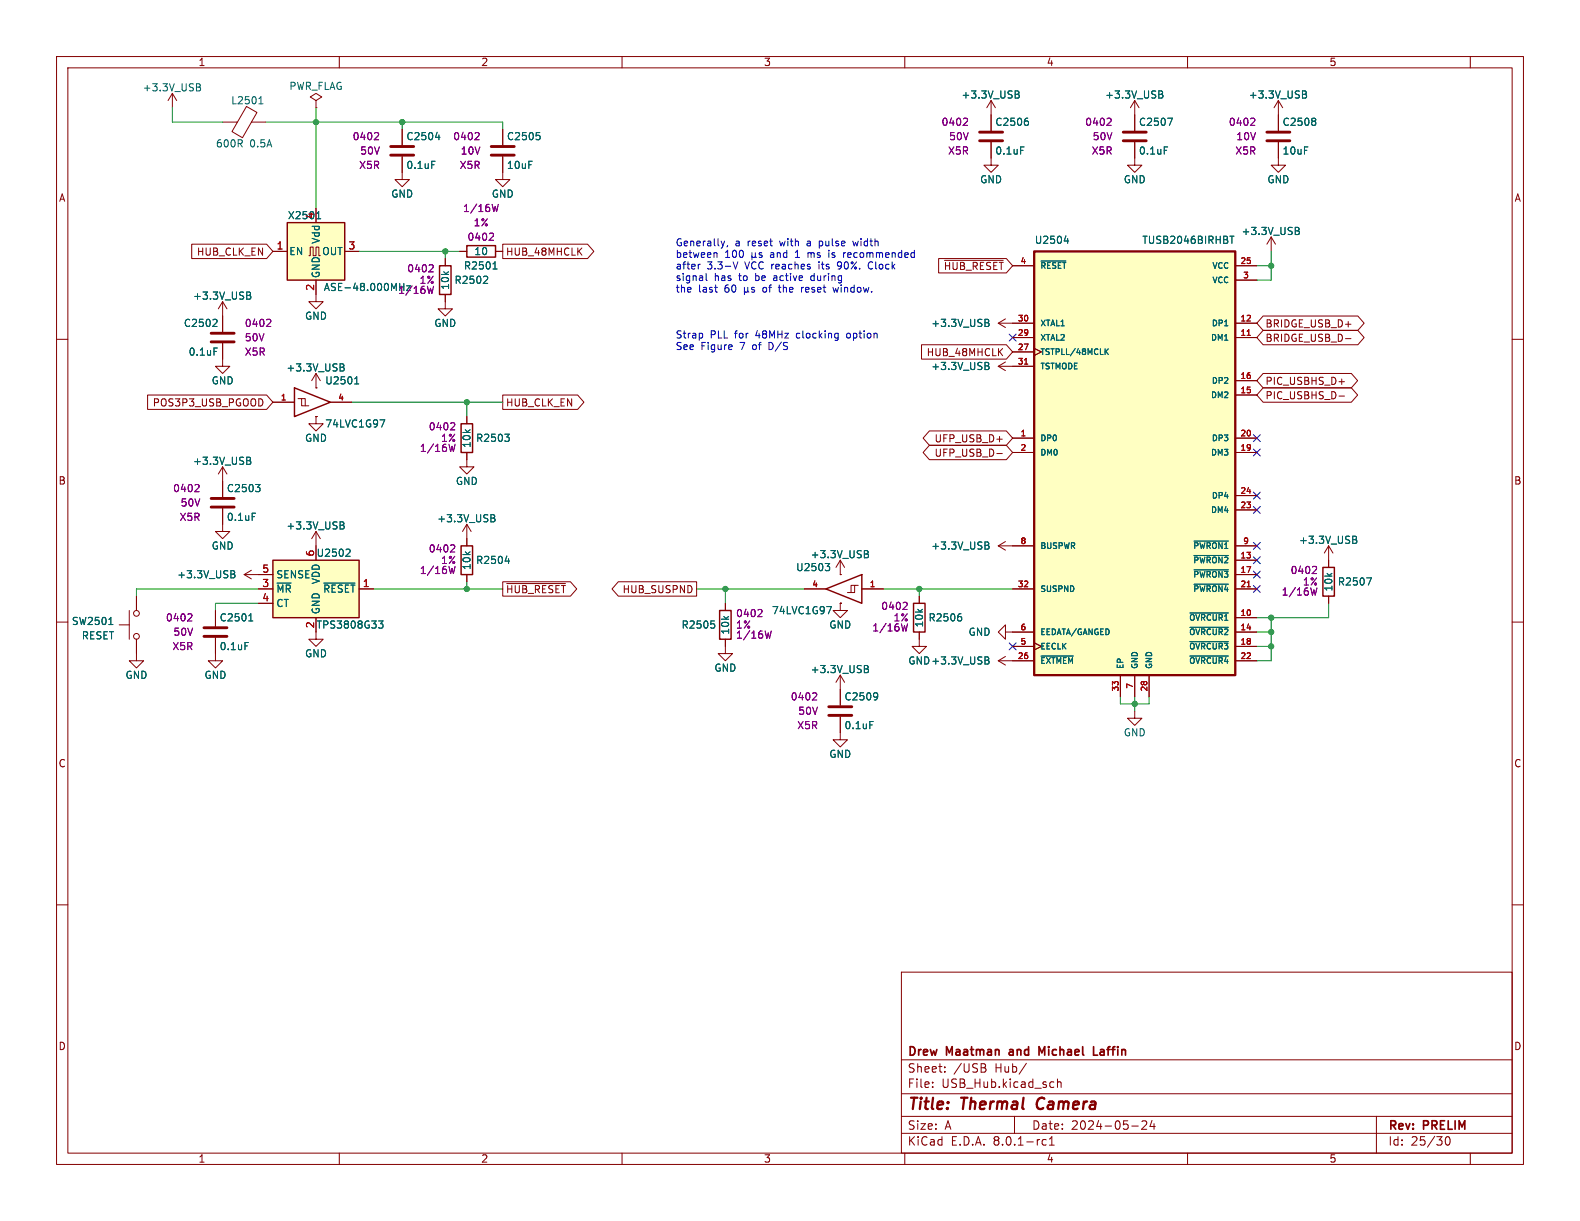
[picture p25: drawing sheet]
<svg xmlns="http://www.w3.org/2000/svg" width="279mm" height="216mm" viewBox="0 0 279 216" stroke-linecap="round" stroke-linejoin="round" font-family="sans-serif">
<defs><g id="words">
<g font-size="2.8" fill="#840000">
<text x="160.4" y="196.8">Title:</text>
<text x="170.1" y="196.8">Thermal</text>
<text x="184.2" y="196.8">Camera</text>
</g>
<g font-size="2.1" fill="#840000">
<text x="160.4" y="189.9">Sheet:</text>
<text x="160.4" y="187.1">Drew</text>
<text x="167.4" y="187.1">Maatman</text>
<text x="168.6" y="189.9">/USB</text>
<text x="176" y="189.9">Hub/</text>
<text x="179.2" y="187.1">and</text>
<text x="185" y="187.1">Michael</text>
<text x="195.2" y="187.1">Laffin</text>
<text x="160.4" y="192.6">File:</text>
<text x="166.5" y="192.6">USB_Hub.kicad_sch</text>
<text x="160.4" y="202.8">KiCad</text>
<text x="160.4" y="200">Size:</text>
<text x="167.1" y="200">A</text>
<text x="168.1" y="202.8">E.D.A.</text>
<text x="175.7" y="202.8">8.0.1-rc1</text>
<text x="182.4" y="200">Date:</text>
<text x="189.4" y="200">2024-05-24</text>
<text x="245.4" y="200.2">Rev:</text>
<text x="245.4" y="202.8">Id:</text>
<text x="249.5" y="202.8">25/30</text>
<text x="251.8" y="200.2">PRELIM</text>
</g>
<g font-size="1.8" fill="#840000">
<text x="35" y="11.9">1</text>
<text x="85" y="11.9">2</text>
<text x="135" y="11.9">3</text>
<text x="185" y="11.9">4</text>
<text x="235" y="11.9">5</text>
<text x="10.3" y="35.9">A</text>
<text x="267.7" y="35.9">A</text>
<text x="34.7" y="45.4">HUB_CLK_EN</text>
<text x="89.4" y="45.4">HUB_48MHCLK</text>
<text x="166.8" y="47.9">~{HUB_RESET}</text>
<text x="223.7" y="58.1">BRIDGE_USB_D+</text>
<text x="163.8" y="63.2">HUB_48MHCLK</text>
<text x="223.7" y="60.6">BRIDGE_USB_D-</text>
<text x="223.7" y="70.8">PIC_USBHS_D-</text>
<text x="223.7" y="68.3">PIC_USBHS_D+</text>
<text x="26.9" y="72.1">POS3P3_USB_PGOOD</text>
<text x="89.4" y="72.1">HUB_CLK_EN</text>
<text x="165.2" y="78.4">UFP_USB_D+</text>
<text x="165.2" y="81">UFP_USB_D-</text>
<text x="10.3" y="85.9">B</text>
<text x="267.7" y="85.9">B</text>
<text x="89.4" y="105.1">~{HUB_RESET}</text>
<text x="110" y="105.1">HUB_SUSPND</text>
<text x="10.3" y="135.9">C</text>
<text x="267.7" y="135.9">C</text>
<text x="10.3" y="185.9">D</text>
<text x="267.7" y="185.9">D</text>
<text x="35" y="205.8">1</text>
<text x="85" y="205.8">2</text>
<text x="135" y="205.8">3</text>
<text x="185" y="205.8">4</text>
<text x="235" y="205.8">5</text>
</g>
<g font-size="1.8" fill="#006464">
<text x="25.1" y="16.4">+3.3V_USB</text>
<text x="51.1" y="16.1">PWR_FLAG</text>
<text x="169.9" y="17.6">+3.3V_USB</text>
<text x="195.3" y="17.6">+3.3V_USB</text>
<text x="220.7" y="17.6">+3.3V_USB</text>
<text x="40.8" y="18.6">L2501</text>
<text x="175.9" y="22.5">C2506</text>
<text x="201.3" y="22.5">C2507</text>
<text x="226.7" y="22.5">C2508</text>
<text x="38.1" y="26.3">600R</text>
<text x="44.2" y="26.3">0.5A</text>
<text x="71.8" y="25">C2504</text>
<text x="89.5" y="25">C2505</text>
<text x="175.9" y="27.5">0.1uF</text>
<text x="201.3" y="27.5">0.1uF</text>
<text x="226.7" y="27.5">10uF</text>
<text x="69.1" y="35.2">GND</text>
<text x="71.8" y="30.1">0.1uF</text>
<text x="86.9" y="35.2">GND</text>
<text x="89.5" y="30.1">10uF</text>
<text x="173.2" y="32.6">GND</text>
<text x="198.6" y="32.6">GND</text>
<text x="224" y="32.6">GND</text>
<text x="50.8" y="39">X2501</text>
<text x="219.5" y="41.8">+3.3V_USB</text>
<text x="51.1" y="45.3">EN</text>
<text x="56.7" y="43.2" transform="rotate(-90 56.7 43.2)">Vdd</text>
<text x="56.9" y="45.3">OUT</text>
<text x="81.9" y="47.9">R2501</text>
<text x="83.8" y="45.3">10</text>
<text x="182.9" y="43.3">U2504</text>
<text x="201.9" y="43.3">TUSB2046BIRHBT</text>
<text x="34" y="53.2">+3.3V_USB</text>
<text x="56.7" y="49.3" transform="rotate(-90 56.7 49.3)">GND</text>
<text x="57.2" y="51.7">ASE-48.000MHz</text>
<text x="79.6" y="51.4" transform="rotate(-90 79.6 51.4)">10k</text>
<text x="80.3" y="50.4">R2502</text>
<text x="32.4" y="58">C2502</text>
<text x="53.8" y="56.7">GND</text>
<text x="76.7" y="58">GND</text>
<text x="164.6" y="58">+3.3V_USB</text>
<text x="33.3" y="63.1">0.1uF</text>
<text x="50.5" y="65.9">+3.3V_USB</text>
<text x="164.6" y="65.6">+3.3V_USB</text>
<text x="37.3" y="68.2">GND</text>
<text x="57.4" y="68.2">U2501</text>
<text x="57.4" y="75.8">74LVC1G97</text>
<text x="34" y="82.4">+3.3V_USB</text>
<text x="53.8" y="78.3">GND</text>
<text x="83.4" y="79.3" transform="rotate(-90 83.4 79.3)">10k</text>
<text x="84.1" y="78.3">R2503</text>
<text x="40" y="87.2">C2503</text>
<text x="80.5" y="86">GND</text>
<text x="40" y="92.3">0.1uF</text>
<text x="50.5" y="93.8">+3.3V_USB</text>
<text x="77.2" y="92.6">+3.3V_USB</text>
<text x="37.3" y="97.4">GND</text>
<text x="55.9" y="98.7">U2502</text>
<text x="83.4" y="100.9" transform="rotate(-90 83.4 100.9)">10k</text>
<text x="84.1" y="99.9">R2504</text>
<text x="140.7" y="101.2">U2503</text>
<text x="143.3" y="98.9">+3.3V_USB</text>
<text x="164.6" y="97.4">+3.3V_USB</text>
<text x="229.6" y="96.4">+3.3V_USB</text>
<text x="31.2" y="102.5">+3.3V_USB</text>
<text x="48.8" y="105">~{MR}</text>
<text x="48.8" y="107.5">CT</text>
<text x="48.8" y="102.5">SENSE</text>
<text x="56.7" y="103.4" transform="rotate(-90 56.7 103.4)">VDD</text>
<text x="57" y="105">~{RESET}</text>
<text x="235.8" y="104.7" transform="rotate(-90 235.8 104.7)">10k</text>
<text x="236.5" y="103.7">R2507</text>
<text x="12.6" y="110.7">SW2501</text>
<text x="14.4" y="113.3">RESET</text>
<text x="38.7" y="110.1">C2501</text>
<text x="55.9" y="111.4">TPS3808G33</text>
<text x="56.7" y="108.7" transform="rotate(-90 56.7 108.7)">GND</text>
<text x="120.4" y="111.4">R2505</text>
<text x="129.1" y="112.3" transform="rotate(-90 129.1 112.3)">10k</text>
<text x="136.4" y="108.8">74LVC1G97</text>
<text x="146.6" y="111.4">GND</text>
<text x="163.4" y="111" transform="rotate(-90 163.4 111)">10k</text>
<text x="164.1" y="110.1">R2506</text>
<text x="171.2" y="112.6">GND</text>
<text x="38.7" y="115.2">0.1uF</text>
<text x="53.8" y="116.4">GND</text>
<text x="126.2" y="119">GND</text>
<text x="143.3" y="119.2">+3.3V_USB</text>
<text x="160.5" y="117.7">GND+3.3V_USB</text>
<text x="22.1" y="120.2">GND</text>
<text x="36.1" y="120.2">GND</text>
<text x="149.2" y="124.1">C2509</text>
<text x="149.2" y="129.1">0.1uF</text>
<text x="198.6" y="130.4">GND</text>
<text x="146.6" y="134.2">GND</text>
</g>
<g font-size="1.8" fill="#840084">
<text x="166.4" y="22.5">0402</text>
<text x="191.8" y="22.5">0402</text>
<text x="217.2" y="22.5">0402</text>
<text x="62.3" y="25">0402</text>
<text x="63.6" y="27.5">50V</text>
<text x="80" y="25">0402</text>
<text x="81.4" y="27.5">10V</text>
<text x="167.5" y="27.5">X5R</text>
<text x="167.7" y="25">50V</text>
<text x="192.9" y="27.5">X5R</text>
<text x="193.1" y="25">50V</text>
<text x="218.3" y="27.5">X5R</text>
<text x="218.5" y="25">10V</text>
<text x="63.4" y="30.1">X5R</text>
<text x="81.2" y="30.1">X5R</text>
<text x="81.8" y="37.7">1/16W</text>
<text x="83.7" y="40.2">1%</text>
<text x="82.6" y="42.8">0402</text>
<text x="70.3" y="52.2">1/16W</text>
<text x="71.9" y="48.4">0402</text>
<text x="74.1" y="50.4">1%</text>
<text x="43.2" y="58">0402</text>
<text x="43.2" y="60.6">50V</text>
<text x="43.2" y="63.1">X5R</text>
<text x="75.7" y="76.3">0402</text>
<text x="74.1" y="80.1">1/16W</text>
<text x="77.9" y="78.3">1%</text>
<text x="30.5" y="87.2">0402</text>
<text x="31.8" y="89.8">50V</text>
<text x="31.7" y="92.3">X5R</text>
<text x="74.1" y="101.7">1/16W</text>
<text x="75.7" y="97.9">0402</text>
<text x="77.9" y="99.9">1%</text>
<text x="228.1" y="101.7">0402</text>
<text x="226.5" y="105.5">1/16W</text>
<text x="230.3" y="103.7">1%</text>
<text x="29.2" y="110.1">0402</text>
<text x="30.6" y="112.6">50V</text>
<text x="130.1" y="111.4">1%</text>
<text x="130.1" y="109.3">0402</text>
<text x="130.1" y="113.1">1/16W</text>
<text x="154.2" y="111.9">1/16W</text>
<text x="155.7" y="108.1">0402</text>
<text x="157.9" y="110.1">1%</text>
<text x="30.4" y="115.2">X5R</text>
<text x="139.7" y="124.1">0402</text>
<text x="140.9" y="129.1">X5R</text>
<text x="141.1" y="126.6">50V</text>
</g>
<g font-size="1.8" fill="#a90000">
<text x="55.6" y="38.8" transform="rotate(-90 55.6 38.8)">4</text>
<text x="48.8" y="44.2">1</text>
<text x="61.5" y="44.2">3</text>
<text x="55.6" y="51.5" transform="rotate(-90 55.6 51.5)">2</text>
<text x="46.3" y="101.3">5</text>
<text x="55.6" y="98.5" transform="rotate(-90 55.6 98.5)">6</text>
<text x="46.3" y="103.9">3</text>
<text x="46.3" y="106.4">4</text>
<text x="64.1" y="103.9">1</text>
<text x="55.6" y="111.2" transform="rotate(-90 55.6 111.2)">2</text>
</g>
<g font-size="1.8" fill="#0000c2">
<text x="119.4" y="43.6">Generally,</text>
<text x="119.4" y="45.7">between</text>
<text x="119.4" y="47.7">after</text>
<text x="125" y="47.7">3.3-V</text>
<text x="128.2" y="45.7">100</text>
<text x="130" y="43.6">a</text>
<text x="131.9" y="47.7">VCC reaches</text>
<text x="132.3" y="43.6">reset</text>
<text x="136.5" y="45.7">and</text>
<text x="138.2" y="43.6">with</text>
<text x="141.1" y="45.7">1</text>
<text x="143.2" y="43.6">a</text>
<text x="143.5" y="45.7">ms</text>
<text x="145.2" y="47.7">its</text>
<text x="145.5" y="43.6">pulse</text>
<text x="147.4" y="45.7">is</text>
<text x="148.8" y="47.7">90%.</text>
<text x="150.2" y="45.7">recommended</text>
<text x="151.7" y="43.6">width</text>
<text x="154.4" y="47.7">Clock</text>
<text x="119.4" y="49.8">signal</text>
<text x="119.4" y="51.8">the</text>
<text x="123.5" y="51.8">last</text>
<text x="126.3" y="49.8">has</text>
<text x="128.3" y="51.8">60</text>
<text x="130.8" y="49.8">to</text>
<text x="133.8" y="49.8">be</text>
<text x="135.4" y="51.8">of</text>
<text x="137.2" y="49.8">active</text>
<text x="138.4" y="51.8">the</text>
<text x="142.6" y="51.8">reset</text>
<text x="144" y="49.8">during</text>
<text x="148.4" y="51.8">window.</text>
<text x="119.4" y="59.9">Strap</text>
<text x="125.6" y="59.9">PLL</text>
<text x="130.1" y="59.9">for</text>
<text x="133.9" y="59.9">48MHz</text>
<text x="141.3" y="59.9">clocking</text>
<text x="150.4" y="59.9">option</text>
<text x="119.4" y="62">See</text>
<text x="123.9" y="62">Figure</text>
<text x="131" y="62">7</text>
<text x="133.4" y="62">of</text>
<text x="136.4" y="62">D/S</text>
</g>
<g font-size="1.4" fill="#a90000">
<text x="180.4" y="46.7">4</text>
<text x="219.3" y="46.7">25</text>
<text x="219.7" y="49.3">3</text>
<text x="179.9" y="59.4">29</text>
<text x="179.9" y="56.9">30</text>
<text x="219.3" y="59.4">11</text>
<text x="219.3" y="56.9">12</text>
<text x="179.9" y="62">27</text>
<text x="179.9" y="64.5">31</text>
<text x="49.6" y="70.9">1</text>
<text x="59.7" y="70.9">4</text>
<text x="219.3" y="69.6">15</text>
<text x="219.3" y="67.1">16</text>
<text x="180.4" y="77.2">1</text>
<text x="219.3" y="77.2">20</text>
<text x="180.4" y="79.8">2</text>
<text x="219.3" y="79.8">19</text>
<text x="219.3" y="89.9">23</text>
<text x="219.3" y="87.4">24</text>
<text x="180.4" y="96.3">8</text>
<text x="219.3" y="98.8">13</text>
<text x="219.3" y="101.3">17</text>
<text x="219.7" y="96.3">9</text>
<text x="143.5" y="103.9">4</text>
<text x="153.7" y="103.9">1</text>
<text x="179.9" y="103.9">32</text>
<text x="219.3" y="103.9">21</text>
<text x="180.4" y="111.5">6</text>
<text x="219.3" y="109">10</text>
<text x="219.3" y="111.5">14</text>
<text x="179.9" y="116.6">26</text>
<text x="180.4" y="114">5</text>
<text x="219.3" y="114">18</text>
<text x="219.3" y="116.6">22</text>
<text x="197.9" y="122.4" transform="rotate(-90 197.9 122.4)">33</text>
<text x="200.4" y="121.9" transform="rotate(-90 200.4 121.9)">7</text>
<text x="202.9" y="122.4" transform="rotate(-90 202.9 122.4)">28</text>
</g>
<g font-size="1.4" fill="#006464">
<text x="183.9" y="47.7">~{RESET}</text>
<text x="214.3" y="47.7">VCC</text>
<text x="214.3" y="50.3">VCC</text>
<text x="183.9" y="57.9">XTAL1</text>
<text x="214.2" y="57.9">DP1</text>
<text x="183.9" y="63">TSTPLL/48MCLK</text>
<text x="183.9" y="60.4">XTAL2</text>
<text x="183.9" y="65.5">TSTMODE</text>
<text x="214" y="60.4">DM1</text>
<text x="214" y="70.6">DM2</text>
<text x="214.2" y="68">DP2</text>
<text x="183.9" y="78.2">DP0</text>
<text x="183.9" y="80.7">DM0</text>
<text x="214" y="80.7">DM3</text>
<text x="214.2" y="78.2">DP3</text>
<text x="214.2" y="88.4">DP4</text>
<text x="214" y="90.9">DM4</text>
<text x="183.9" y="97.3">BUSPWR</text>
<text x="210.9" y="99.8">~{PWRON2}</text>
<text x="210.9" y="97.3">~{PWRON1}</text>
<text x="183.9" y="104.9">SUSPND</text>
<text x="210.9" y="102.3">~{PWRON3}</text>
<text x="210.9" y="104.9">~{PWRON4}</text>
<text x="183.9" y="112.5">EEDATA/GANGED</text>
<text x="210.2" y="110">~{OVRCUR1}</text>
<text x="210.2" y="112.5">~{OVRCUR2}</text>
<text x="183.9" y="115">EECLK</text>
<text x="183.9" y="117.6">~{EXTMEM}</text>
<text x="198.9" y="118.4" transform="rotate(-90 198.9 118.4)">EP</text>
<text x="201.4" y="118.4" transform="rotate(-90 201.4 118.4)">GND</text>
<text x="203.9" y="118.4" transform="rotate(-90 203.9 118.4)">GND</text>
<text x="210.2" y="115">~{OVRCUR3}</text>
<text x="210.2" y="117.6">~{OVRCUR4}</text>
</g>
</g></defs>
<g fill="none" stroke="#840000" stroke-width=".18">
<path d="M10 10h259.4v195.9h-259.4zM12 12h255.4v191.9h-255.4zM60 10v2M110 10v2M160 10v2M175.3 17.8l-.8 1.3M175.3 17.8v5.3M175.3 17.8l.7 1.3M210 10v2M260 10v2M175.3 25.1v2.8M200.7 27.9v1.3h1.2l-1.2 1.3-1.3-1.3h1.3"/>
<path d="M10 60h2M267.4 60h2M82.5 73.7v1.2M82.5 80v1.3M234.9 96.5l-.7 1.3M234.9 96.5v3.8M234.9 96.5l.8 1.3M10 110h2M162.6 111.8v2.5h1.2l-1.2 1.3-1.3-1.3h1.3M162.6 105.4v1.3M176.5 116.8l1.3 .8M176.5 116.8h2.6"/>
<path d="M177.8 111.8v-1.3l-1.3 1.3 1.3 1.2v-1.2h1.3M177.8 116.1l-1.3 .7M234.9 105.4v1.3M267.4 110h2M148.6 121.9v2.8M148.6 126.7v2.8M10 160h2M267.4 160h2M159.4 171.9h108v32h-108zM159.4 197.4h108M159.4 193.4h108M159.4 187.4h108"/>
<path d="M164.9 192.1v.2M164.9 191.4v.1M167.1 189.4v.2M167.1 188.7v.1M174 188.8a.4 .4 0 0 1 .4 .4 .4 .4 0 0 1-.3 .4M174.1 188.2l.2 .2-.2 .3M179.4 197.4v3M181.5 188l-1.3 1.9M186.2 191.3l.2 .1M186.4 192.2l-.2 .1M187 190.8v1.5M187 191.4l.2-.1 .4 .1v.9"/>
<path d="M200.1 199.1h1.2M201.9 198.3l.6-.1 .2 .1 .1 .3-.9 1.1h.9M203.7 198.1l-.3 1.1h.9M204.1 198.7v1M243.4 197.4v6.5M60 203.9v2M110 203.9v2M159.4 200.4h108M160 203.9v2M185 201.6l-.4-.1-.3 .3v.4l.1 .2h.6M185.6 202.5h.8M185.6 201.4l.4-.4v1.5"/>
<path d="M210 203.9v2M255.8 201.1l.1-.1a.81 .81 0 0 1 .6 .6 .81 .81 0 0 1-.3 .8l-.1 .1a.81 .81 0 0 1-.6-.6 .81 .81 0 0 1 .3-.8zM260 203.9v2"/>
</g>
<path d="M183.6 194.4a1.27 1.27 0 0 0 0 1.6" fill="none" stroke="#840000" stroke-width=".4"/>
<path d="M178.5 186.1v.4M184.7 185.1l-.5 1-.5-1v1.5M193.4 185.1v1.5h.7M194.7 185.6h-.1M194.7 186a.29 .29 0 0 0-.2 .3 .29 .29 0 0 0 .2 .3" fill="none" stroke="#840000" stroke-width=".3"/>
<path d="M173.2 24.9h4.1M173.2 23.4h4.1M146.6 126.5h4M146.6 125h4" fill="none" stroke="#840000" stroke-width=".51"/>
<g fill="none" stroke="#006464" stroke-width=".18">
<path d="M179.5 16.1l.6 .1 .1 .2-.3 .3M179.5 16.7h.4M179.9 16.7l.3 .2v.3l-.7 .1M180.5 26h.6M181.5 20.9h.3M181.6 21.4l.3 .2v.3l-.3 .3M89.3 76.8h.8l-.5 .5M89.8 77.3l.3 .2v.3l-.3 .2M239.2 94.8l.6 .1 .1 .3-.3 .2M239.2 95.4h.4M239.6 95.4l.3 .3v.3l-.7 .1M169.7 108.5h.2"/>
<path d="M169.8 109l.3 .3v.3l-.3 .2M174.2 116.1l.6 .2v.2l-.2 .3M174.2 116.8h.4M174.6 116.8l.3 .2-.1 .3-.6 .1M241.7 102.2h.8l-.5 1.2M153.8 127.6h.6M155 122.5l.1 .1a1.03 1.03 0 0 1-.1 1.1M155.2 123l-.2 .3"/>
</g>
<path d="M170.9 20.9l.2 .2-.1 .3-.7 .8h.8M80.2 74.7l.2 .3v.3l-.8 .7h.8M80.5 78.6l-.3 1.2-.3-.9-.2 .9M160.2 106.5l.2 .2v.3l-.8 .8h.8M160.5 110.3l-.3 1.3-.3-.9-.2 .9M232.6 100.1l.2 .3v.3l-.8 .7h.8M232.9 104l-.3 1.2-.3-.9-.2 .9M144.2 122.5l.2 .2v.3l-.8 .8h.8" fill="none" stroke="#840084" stroke-width=".18"/>
<path d="M81.5 74.9h2.1v5.1h-2.1zM161.5 106.7h2.1v5.1h-2.1zM233.9 100.3h2.1v5.1h-2.1z" fill="none" stroke="#840000" stroke-width=".25"/>
<path d="M182.9 44.5h35.5v74.9h-35.5z" fill="#ffffc2"/>
<path d="M182.9 44.5h35.5v74.9h-35.5z" fill="none" stroke="#840000" stroke-width=".41"/>
<g fill="none" stroke="#840000" stroke-width=".18">
<path d="M88.9 27.7v4.1h1.3l-1.3 1.2-1.3-1.2h1.3M88.9 22.9v2.8M55.9 52.1v1.2h1.2l-1.2 1.3-1.3-1.3h1.3M176.5 57.2h6.4M176.5 57.2l1.3 .7M177.8 56.4l-1.3 .8M179.1 59.7h3.8M179.1 47h3.8M218.4 59.7h3.8M218.4 57.2h3.8M218.4 47h3.8M218.4 49.5h3.8"/>
<path d="M48.3 71.1h3.8M52.7 70.5h.6v1.3h1.3M53.3 70.5h.7v1.3M55.9 73.7h.1M55.9 68.6h.1M55.9 73.7v1.2h1.2l-1.2 1.3-1.3-1.3h1.3M55.9 66l-.8 1.3M55.9 66v2.6M55.9 66l.7 1.3M58.4 71.1h3.8M176.5 64.8h6.4M176.5 64.8l1.3 .7"/>
<path d="M177.8 64l-1.3 .8M179.1 77.5h3.8M179.1 62.2h3.8M182.9 61.6l1.2 .6-1.2 .7M218.4 77.5h3.8M218.4 69.9h3.8M218.4 67.3h3.8M82.5 81.3v1.3h1.3l-1.3 1.2-1.2-1.2h1.2M148.6 99.1v2.5M148.6 99.1l.8 1.2M148.6 99.1l-.8 1.2M176.5 96.5h6.4"/>
<path d="M176.5 96.5l1.3 .8M177.8 95.8l-1.3 .7M179.1 80h3.8M218.4 99.1h3.8M218.4 80h3.8M218.4 90.2h3.8M218.4 87.6h3.8M218.4 96.5h3.8M21.1 110.5h1.8M22.9 108v5M24.1 113v3.8h1.3l-1.3 1.3-1.2-1.3h1.2M24.1 105.4v2.6"/>
<path d="M38.1 115.6v1.2h1.3l-1.3 1.3-1.3-1.3h1.3M128.3 113v2.6h-1.3l1.3 1.2 1.2-1.2h-1.2M128.3 106.7v1.3M142.2 104.1h3.8M148.6 106.7v1.3h-1.3l1.3 1.2 1.3-1.2h-1.3M148.6 106.7h.1M148.6 101.6h.1M148.6 119.4l-.8 1.3M148.6 119.4v2.5M148.6 119.4l.8 1.3M151.1 103.5h-.6v1.3M151.8 103.5h-.7v1.3h-1.2"/>
<path d="M152.4 104.1h3.8M179.1 111.8h3.8M179.1 114.3h3.8M179.1 104.1h3.8M179.1 116.8h3.8M182.9 113.7l1.2 .6-1.2 .6M198.1 119.4v3.8M200.7 119.4v3.8M203.2 119.4v3.8M218.4 109.2h3.8M218.4 111.8h3.8M218.4 101.6h3.8"/>
<path d="M218.4 114.3h3.8M218.4 104.1h3.8M218.4 116.8h3.8M148.6 129.5v1.3h1.3l-1.3 1.3-1.3-1.3h1.3"/>
<circle cx="24.1" cy="112.5" r=".51"/>
<circle cx="24.1" cy="108.5" r=".51"/>
</g>
<g fill="none" stroke="#006464" stroke-width=".18">
<path d="M94.8 23.4h.7M95.3 23.9l.2 .3v.3l-.2 .2M174.2 56.5l.6 .1v.2l-.2 .3M174.2 57.1h.4M174.6 57.1l.3 .2-.1 .3-.6 .1M184.1 46.2h4.4M188.2 42.6h.8M188.8 42.2v.8M217.5 41.8h.7M217.8 41.8v1.2M60.1 64.3l.6 .2 .1 .2-.2 .2M60.1 64.9h.5"/>
<path d="M60.6 64.9l.3 .3-.1 .3-.7 .1M62.7 67.9h.7M62.8 66.9l.3-.3v1.3M67.2 74.2h.8l-.5 1.3M174.2 64.1l.6 .1v.2l-.2 .3M174.2 64.7h.4M174.6 64.7l.3 .2-.1 .3-.6 .1M195.6 62.1l.4 .6M196 61.7l-.6 .6M146.7 99.6l-.4 .5 .4 .1v.5l-.2 .2h-.4M152.9 97.4l.6 .1v.2l-.2 .3M152.9 98h.4"/>
<path d="M153.3 98l.3 .2-.1 .3-.6 .1M174.2 95.8l.6 .2v.2l-.2 .2M174.2 96.4h.4M174.6 96.4l.3 .3-.1 .3-.6 .1M211.1 98.2h6.1M211.1 95.7h6.1M19.2 110.4h.8M125.7 109.8h.6M126.2 110.3l.2 .2v.3l-.2 .3M146.2 107.3h.8l-.5 1.2M152.9 117.7l.6 .1v.2l-.2 .3M152.9 118.3h.4"/>
<path d="M153.3 118.3l.3 .2-.1 .3-.6 .1M184.1 116h5.7M210.4 108.4h6.8M210.4 110.9h6.8M210.4 113.5h6.8M210.4 116h6.8M211.1 100.8h6.1M211.1 103.3h6.1"/>
</g>
<path d="M220.5 59.3h.6M181.2 64.4h.5M220.5 103.8h.6" fill="none" stroke="#a90000" stroke-width=".18"/>
<path d="M52.1 68.6l6.3 2.5-6.3 2.6zM127.3 108h2v5h-2zM146 104.1l6.4-2.5v5.1z" fill="none" stroke="#840000" stroke-width=".25"/>
<path d="M84.5 23.4l.2 .3v.3l-.7 .7h.7M134.5 107.8l.3 .2-.1 .3-.7 .7h.8M136.4 111.6l-.3 1.2-.3-.9-.2 .9" fill="none" stroke="#840084" stroke-width=".18"/>
<path d="M86.9 27.4h4M86.9 25.9h4" fill="none" stroke="#840000" stroke-width=".51"/>
<path d="M50.8 39.4h10.2v10.1h-10.2z" fill="#ffffc2"/>
<path d="M50.8 39.4h10.2v10.1h-10.2zM77.7 47h2.1v5.1h-2.1zM82.5 43.4h5.1v2.1h-5.1zM81.5 96.5h2.1v5.1h-2.1z" fill="none" stroke="#840000" stroke-width=".25"/>
<g fill="none" stroke="#840000" stroke-width=".18">
<path d="M30.5 16.5l-.8 1.3M30.5 16.5v2.6M30.5 16.5l.7 1.3M43.6 18.8l1.8 1.1-2.5 4.5-1.9-1.1zM55.9 17.8l1-.7-1-.6-1 .6 1 .7v1.3M55.9 19.1h.1M39.4 21.6h2.6M44.4 21.6h2.6M55.9 36.8v2.6M71.1 27.7v4.1h1.3l-1.3 1.2-1.3-1.2h1.3M71.1 22.9v2.8M39.4 53.3l-.8 1.3"/>
<path d="M39.4 53.3v5.4M39.4 53.3l.7 1.3M48.3 44.5h2.5M54.6 45.2h.3v-1.5h.5v1.5h.5v-1.5h.5v1.5h.2M55.9 49.5v2.6M61 44.5h2.5M78.7 52.1v2.5h1.3l-1.3 1.3-1.2-1.3h1.2M78.7 45.7v1.3M81.3 44.5h1.2M87.6 44.5h1.3M39.4 60.7v4.1h1.2l-1.2 1.2-1.3-1.2h1.3M39.4 89.9v4.1h1.2l-1.2 1.3-1.3-1.3h1.3"/>
<path d="M39.4 82.6v5.3M39.4 82.6l-.8 1.2M39.4 82.6l.7 1.2M82.5 92.7v3.8M82.5 92.7l-.7 1.3M82.5 92.7l.8 1.3M38.1 108v2.7M38.1 112.8v2.8M43.2 101.6l1.2 .8M43.2 101.6h2.5M44.4 100.8l-1.2 .8M55.9 111.8v1.2h1.2l-1.2 1.3-1.3-1.3h1.3"/>
<path d="M82.5 101.6v1.3"/>
</g>
<g fill="none" stroke="#006464" stroke-width=".18">
<path d="M34.7 14.8l.6 .1 .1 .3-.2 .2M34.7 15.4h.5M35.2 15.4l.3 .3-.1 .3-.7 .1M45.8 18.4h.7M45.9 17.4l.2-.3v1.3M56 38.7h.7M56.2 37.6l.2-.2v1.3M76.3 28.5h.6M77 24.3h.8M77.6 23.9v.8M38.1 56.5l.3 .2-.1 .3-.7 .7h.8M43.6 51.6l.6 .2 .1 .2-.2 .2"/>
<path d="M43.6 52.2h.5M44.1 52.2l.3 .3-.1 .3-.7 .1M71.4 50.1v1.3M86 48.8l.2 .3v.3l-.7 .7h.7M87.2 47.6h.7M87.3 46.6l.2-.3v1.3M37.8 61.5h.6M43.6 80.8l.6 .2 .1 .2-.2 .2M43.6 81.4h.5M44.1 81.4l.3 .3-.1 .3-.7 .1M44.6 90.7h.6M45.2 85.7h.8l-.4 .5"/>
<path d="M45.7 86.2l.3 .2v.3l-.3 .2M86.8 91l.6 .1 .1 .3-.3 .2M86.8 91.6h.4M87.2 91.6l.3 .3v.3l-.7 .1M89.3 99.2h.8M89.9 98.8v.8M40.8 100.9l.6 .1 .1 .3-.2 .2M40.8 101.5h.5M41.3 101.5l.3 .3-.1 .3-.7 .1M43.3 113.6h.6M44 109.8h.7M44.1 108.8l.2-.3v1.3"/>
</g>
<path d="M69.1 27.4h4.1M69.1 25.9h4.1M37.3 58.9h4.1M37.3 60.5h4.1M37.3 89.7h4.1M37.3 88.1h4.1M36.1 112.5h4M36.1 111h4" fill="none" stroke="#840000" stroke-width=".51"/>
<path d="M66.7 23.4l.3 .3-.1 .3-.7 .7h.8M88.1 36.1l-.3 1.3-.2-.9-.3 .9M47.6 56.5l.3 .2-.1 .3-.7 .7h.8M76.4 46.8l.2 .2-.1 .4-.7 .7h.8M76.7 50.6l-.3 1.3-.3-.9-.2 .9M87 41.2l.3 .3-.1 .3-.7 .7h.8M35 85.7l.2 .2-.1 .3-.7 .7h.8M80.2 96.3l.2 .3v.3l-.8 .7h.8M33.7 108.5l.2 .3v.3l-.7 .7h.7M80.5 100.1l-.3 1.3-.3-.9-.2 .9" fill="none" stroke="#840084" stroke-width=".18"/>
<path d="M48.3 99.1h15.2v10.1h-15.2z" fill="#ffffc2"/>
<path d="M48.3 99.1h15.2v10.1h-15.2z" fill="none" stroke="#840000" stroke-width=".25"/>
<g fill="none" stroke="#840000" stroke-width=".18">
<path d="M200.7 17.8v5.3M200.7 17.8l-.8 1.3M200.7 17.8l.7 1.3M226.1 17.8l-.8 1.3M226.1 17.8v5.3M226.1 17.8l.7 1.3M55.9 36.8v2.6M71.1 22.9v2.8M71.1 27.7v2.8M88.9 22.9v2.8M88.9 27.7v2.8M175.3 25.1v4.1h1.2l-1.2 1.3-1.3-1.3h1.3"/>
<path d="M175.3 20.3v2.8M200.7 25.1v2.8M226.1 25.1v4.1h1.2l-1.2 1.3-1.3-1.3h1.3M33.9 43.2h13.2l1.2 1.3-1.2 1.2h-13.2zM39.4 55.9v2.8M48.3 44.5h2.5M55.9 49.5v2.6M61 44.5h2.5M78.7 45.7v1.3M78.7 52.1v1.2M81.3 44.5h1.2M87.6 44.5h1.3"/>
<path d="M88.9 43.2h15l1.1 1.3-1.1 1.2h-15zM102.4 44.4l.5 .7M102.9 43.9l-.7 .7M166 45.7h12l1.1 1.3-1.1 1.3h-12zM167 46h10.4M179.1 59.7h3.8M179.1 57.2h3.8M179.1 47h3.8M218.4 59.7h3.8M218.4 57.2h3.8M218.4 47h3.8M218.4 49.5h3.8"/>
<path d="M223.4 55.9h16.7l1.1 1.3-1.1 1.2h-16.7l-1.2-1.2zM223.4 58.4h16.7l1.1 1.3-1.1 1.3h-16.7l-1.2-1.3zM224.8 41.9l-.8 1.3M224.8 41.9v2.6M224.8 41.9l.8 1.3M237.9 59.9h1M26.1 69.8h21l1.2 1.3-1.2 1.3h-21zM39.4 60.7v2.8M48.3 71.1h3.8M55.9 73.7h.1M55.9 68.6h.1M58.4 71.1h3.8"/>
<path d="M82.5 73.7v1.2M88.9 69.8h13.2l1.2 1.3-1.2 1.3h-13.2zM163 61h15l1.1 1.2-1.1 1.3h-15zM164.3 76.2h13.7l1.1 1.3-1.1 1.2h-13.7l-1.1-1.2zM164.3 78.7h13.7l1.1 1.3-1.1 1.3h-13.7l-1.1-1.3zM176.3 77.7h.9M176.8 62.2l.5 .7M177.3 61.6l-.7 .8M179.1 77.5h3.8M179.1 62.2h3.8M179.1 64.8h3.8M182.9 61.6l1.2 .6-1.2 .7"/>
<path d="M218.4 77.5h3.8M218.4 69.9h3.8M218.4 67.3h3.8M223.4 68.6h15.6l1.1 1.3-1.1 1.2h-15.6l-1.2-1.2zM223.4 66h15.6l1.1 1.3-1.1 1.3h-15.6l-1.2-1.3zM236.8 70h.9M236.8 67.5h.9M39.4 85.1v2.8M39.4 89.9v2.8M55.9 94v5.1M55.9 94l-.8 1.3M55.9 94l.7 1.3"/>
<path d="M82.5 80v1.3M82.5 95.3v1.2M176.3 80.2h.9M179.1 80h3.8M179.1 96.5h3.8M218.4 99.1h3.8M218.4 80h3.8M218.4 90.2h3.8M218.4 87.6h3.8M218.4 96.5h3.8M234.9 99.1v1.2M24.1 105.4v2.6"/>
<path d="M24.1 113v2.6M38.1 108v2.7M38.1 112.8v2.8M45.7 104.1h2.6M45.7 106.7h2.6M45.7 101.6h2.6M55.9 109.2v2.6M63.5 104.1h2.5M82.5 101.6v1.3M88.9 102.9h12l1.1 1.2-1.1 1.3h-12zM89.6 103.2h10.4M109.3 102.9h13.9v2.5h-13.9l-1.1-1.3z"/>
<path d="M128.3 106.7v1.3M128.3 113v1.3M142.2 104.1h3.8M148.6 106.7h.1M148.6 101.6h.1M152.4 104.1h3.8M162.6 105.4v1.3M162.6 111.8v1.2M179.1 104.1h3.8M179.1 111.8h3.8M179.1 114.3h3.8M179.1 116.8h3.8"/>
<path d="M182.9 113.7l1.2 .6-1.2 .6M198.1 119.4v3.8M200.7 119.4v3.8M203.2 119.4v3.8M218.4 104.1h3.8M218.4 101.6h3.8M218.4 109.2h3.8M218.4 111.8h3.8M218.4 114.3h3.8M218.4 116.8h3.8M234.9 105.4v1.3M148.6 121.9v2.8"/>
<path d="M148.6 126.7v2.8M200.7 125.7v1.3h1.2l-1.2 1.3-1.3-1.3h1.3"/>
</g>
<g fill="none" stroke="#006464" stroke-width=".18">
<path d="M179.5 16.1l.6 .1 .1 .2-.3 .3M179.5 16.7h.4M179.9 16.7l.3 .2v.3l-.7 .1M204.9 16.1l.6 .1 .1 .2-.3 .3M204.9 16.7h.4M205.3 16.7l.3 .2v.3l-.7 .1M230.3 16.1l.6 .1 .1 .2-.3 .3M230.3 16.7h.4M230.7 16.7l.3 .2v.3l-.7 .1M56 38.7h.7M56.2 37.6l.2-.2v1.3M76.3 28.5h.6"/>
<path d="M77 24.3h.8M77.6 23.9v.8M94.8 23.4h.7M95.3 23.9l.2 .3v.3l-.2 .2M180.5 26h.6M181.5 20.9h.3M181.6 21.4l.3 .2v.3l-.3 .3M205.9 26h.6M206.5 20.9h.8l-.5 1.3M232.4 20.9l.3 .2-.3 .3 .3 .3v.2l-.3 .3M38.1 56.5l.3 .2-.1 .3-.7 .7h.8M43.6 51.6l.6 .2 .1 .2-.2 .2"/>
<path d="M43.6 52.2h.5M44.1 52.2l.3 .3-.1 .3-.7 .1M71.4 50.1v1.3M86 48.8l.2 .3v.3l-.7 .7h.7M87.2 47.6h.7M87.3 46.6l.2-.3v1.3M174.2 56.5l.6 .1v.2l-.2 .3M174.2 57.1h.4M174.6 57.1l.3 .2-.1 .3-.6 .1M184.1 46.2h4.4M188.2 42.6h.8M188.8 42.2v.8"/>
<path d="M217.5 41.8h.7M217.8 41.8v1.2M229.1 40.2l.6 .1v.3l-.2 .2M229.1 40.8h.4M229.5 40.8l.3 .3-.1 .3-.6 .1M37.8 61.5h.6M60.1 64.3l.6 .2 .1 .2-.2 .2M60.1 64.9h.5M60.6 64.9l.3 .3-.1 .3-.7 .1M62.7 67.9h.7M62.8 66.9l.3-.3v1.3M67.2 74.2h.8l-.5 1.3"/>
<path d="M89.3 76.8h.8l-.5 .5M89.8 77.3l.3 .2v.3l-.3 .2M174.2 64.1l.6 .1v.2l-.2 .3M174.2 64.7h.4M174.6 64.7l.3 .2-.1 .3-.6 .1M195.6 62.1l.4 .6M196 61.7l-.6 .6M43.6 80.8l.6 .2 .1 .2-.2 .2M43.6 81.4h.5M44.1 81.4l.3 .3-.1 .3-.7 .1M44.6 90.7h.6M45.2 85.7h.8l-.4 .5"/>
<path d="M45.7 86.2l.3 .2v.3l-.3 .2M60.1 92.3l.6 .1 .1 .2-.2 .3M60.1 92.9h.5M60.6 92.9l.3 .2-.1 .3-.7 .1M61.4 97.1l.4 .1 .1 .3-.8 .9h.8M86.8 91l.6 .1 .1 .3-.3 .2M86.8 91.6h.4M87.2 91.6l.3 .3v.3l-.7 .1M89.3 99.2h.8M89.9 98.8v.8M146.7 99.6l-.4 .5 .4 .1v.5l-.2 .2h-.4M152.9 97.4l.6 .1v.2l-.2 .3"/>
<path d="M152.9 98h.4M153.3 98l.3 .2-.1 .3-.6 .1M174.2 95.8l.6 .2v.2l-.2 .2M174.2 96.4h.4M174.6 96.4l.3 .3-.1 .3-.6 .1M211.1 98.2h6.1M211.1 95.7h6.1M239.2 94.8l.6 .1 .1 .3-.3 .2M239.2 95.4h.4M239.6 95.4l.3 .3v.3l-.7 .1M19.2 110.4h.8M40.8 100.9l.6 .1 .1 .3-.2 .2"/>
<path d="M40.8 101.5h.5M41.3 101.5l.3 .3-.1 .3-.7 .1M43.3 113.6h.6M44 109.8h.7M44.1 108.8l.2-.3v1.3M57.3 103.1h5.5M66.9 109.8h.8l-.4 .5 .4 .1v.4l-.2 .3h-.4M125.7 109.8h.6M126.2 110.3l.2 .2v.3l-.2 .3M146.2 107.3h.8l-.5 1.2M152.9 117.7l.6 .1v.2l-.2 .3M152.9 118.3h.4"/>
<path d="M153.3 118.3l.3 .2-.1 .3-.6 .1M169.7 108.5h.2M169.8 109l.3 .3v.3l-.3 .2M174.2 116.1l.6 .2v.2l-.2 .3M174.2 116.8h.4M174.6 116.8l.3 .2-.1 .3-.6 .1M184.1 116h5.7M210.4 108.4h6.8M210.4 110.9h6.8M210.4 113.5h6.8M210.4 116h6.8M211.1 100.8h6.1"/>
<path d="M211.1 103.3h6.1M241.7 102.2h.8l-.5 1.2M153.8 127.6h.6M155 122.5l.1 .1a1.03 1.03 0 0 1-.1 1.1M155.2 123l-.2 .3"/>
</g>
<path d="M198.6 24.9h4.1M198.6 23.4h4.1M224 24.9h4.1M224 23.4h4.1" fill="none" stroke="#840000" stroke-width=".51"/>
<g fill="none" stroke="#840084" stroke-width=".18">
<path d="M66.7 23.4l.3 .3-.1 .3-.7 .7h.8M84.5 23.4l.2 .3v.3l-.7 .7h.7M88.1 36.1l-.3 1.3-.2-.9-.3 .9M170.9 20.9l.2 .2-.1 .3-.7 .8h.8M196.3 20.9l.2 .2-.1 .3-.7 .8h.8M221.7 20.9l.2 .2-.1 .3-.7 .8h.8M47.6 56.5l.3 .2-.1 .3-.7 .7h.8M76.4 46.8l.2 .2-.1 .4-.7 .7h.8M76.7 50.6l-.3 1.3-.3-.9-.2 .9M87 41.2l.3 .3-.1 .3-.7 .7h.8M80.2 74.7l.2 .3v.3l-.8 .7h.8M80.5 78.6l-.3 1.2-.3-.9-.2 .9"/>
<path d="M35 85.7l.2 .2-.1 .3-.7 .7h.8M80.2 96.3l.2 .3v.3l-.8 .7h.8M33.7 108.5l.2 .3v.3l-.7 .7h.7M80.5 100.1l-.3 1.3-.3-.9-.2 .9M134.5 107.8l.3 .2-.1 .3-.7 .7h.8M136.4 111.6l-.3 1.2-.3-.9-.2 .9M160.2 106.5l.2 .2v.3l-.8 .8h.8M160.5 110.3l-.3 1.3-.3-.9-.2 .9M232.6 100.1l.2 .3v.3l-.8 .7h.8M232.9 104l-.3 1.2-.3-.9-.2 .9M144.2 122.5l.2 .2v.3l-.8 .8h.8"/>
</g>
<g fill="none" stroke="#0000c2" stroke-width=".18">
<path d="M123.8 46.7l-.3 .1M124.1 59l.2 .2-.2 .5M124.9 48.3v1.1l.1 .2M126.4 50.8h.5M126.4 44.7l.4 .2v.6M126.7 51.7h.2M128.1 42.6l-.3 .9M128.7 43.4l-.1 .3M129.6 46.3l.5 1.3 .4-1.3M131.6 51.5l.2 .2h.3l.1-.2M131.6 50.8v1.3M132.2 51.5l.2 .2"/>
<path d="M132.2 50.8v.7M133 44.7v1.2M133 45.3l.1 .2h.3l.2-.2M133.4 50.9l-.3-.1-.2 .2 .1 .2 .4 .1v.3h-.5M133.6 45.3l.2 .2M133.6 44.7v.6M134.7 44.7h-.3l-.2 .2 .1 .1 .4 .2v.3h-.5M137.6 50.8h.5M137.8 50.4l.1 1.2M140.6 45.5h.8M140.8 44.6h-.2M141.7 50.8v.9"/>
<path d="M142.1 50.8l-.4 .3M142.9 44.7v.8M143.1 44.7l-.2 .1M143.5 48.8l-.1 .2 .1 .6M144.9 42.6v1.3M144.9 43.4l.1 .1M145 42.6l-.1 .1M146.6 44.7v.8M147.3 50.8l.2 .9 .3-.6 .2 .6M148.1 58.9l.1 .1M148.2 58.9l-.1 1.2M148.2 59.7l-.1 .1"/>
<path d="M148.2 47.6h.2M148.3 46.3l-.2 .2v.3l.2 .3M149.5 44.7l-.3 .2M149.8 59l-.1 .2 .1 .5M150.8 42.6l.2 .9 .3-.6M154 46.3a.68 .68 0 0 0-.5 .6 .68 .68 0 0 0 .5 .7"/>
</g>
<g fill="none" stroke="#009600" stroke-width=".18">
<path d="M30.5 19.1v2.5h8.9M55.9 19.1v17.7M47 21.6h41.9v1.3M71.1 21.6v1.3M63.5 44.5h17.8M78.7 44.5v1.2M222.2 47h2.6M224.8 44.5v5h-2.6M62.2 71.1h26.7M82.5 71.1v2.6M45.7 104.1h-21.6v1.3M45.7 106.7h-7.6v1.3"/>
<path d="M66 104.1h22.9M82.5 102.9v1.2M123.2 104.1h19M128.3 104.1v2.6M156.2 104.1h22.9M162.6 104.1v1.3M222.2 111.8h2.6M222.2 114.3h2.6M224.8 109.2v7.6h-2.6M234.9 106.7v2.5h-12.7M198.1 123.2v1.3h5.1v-1.3M200.7 123.2v2.5"/>
</g>
<g fill="none" stroke="#000084" stroke-width=".18">
<path d="M178.5 59.1l1.2 1.2M179.7 59.1l-1.2 1.2M221.6 79.4l1.3 1.2M221.6 76.9l1.3 1.2M222.9 79.4l-1.3 1.2M222.9 76.9l-1.3 1.2M221.6 98.5l1.3 1.2M221.6 89.6l1.3 1.2M221.6 87l1.3 1.2M221.6 95.9l1.3 1.2M222.9 98.5l-1.3 1.2M222.9 89.6l-1.3 1.2"/>
<path d="M222.9 87l-1.3 1.2M222.9 95.9l-1.3 1.2M178.5 113.7l1.2 1.2M179.7 113.7l-1.2 1.2M221.6 101l1.3 1.2M221.6 103.5l1.3 1.2M222.9 101l-1.3 1.2M222.9 103.5l-1.3 1.2"/>
</g>
<path d="M220.5 59.3h.6M181.2 64.4h.5M220.5 103.8h.6" fill="none" stroke="#a90000" stroke-width=".18"/>
<g fill="#009600" stroke="#009600" stroke-width=".18">
<circle cx="162.6" cy="104.1" r=".46"/>
<circle cx="128.3" cy="104.1" r=".46"/>
<circle cx="82.5" cy="71.1" r=".46"/>
<circle cx="82.5" cy="104.1" r=".46"/>
<circle cx="200.7" cy="124.5" r=".46"/>
<circle cx="224.8" cy="109.2" r=".46"/>
<circle cx="224.8" cy="111.8" r=".46"/>
<circle cx="224.8" cy="114.3" r=".46"/>
<circle cx="78.7" cy="44.5" r=".46"/>
<circle cx="71.1" cy="21.6" r=".46"/>
<circle cx="55.9" cy="21.6" r=".46"/>
<circle cx="224.8" cy="47" r=".46"/>
</g>
<use href="#words"/>
</svg>
